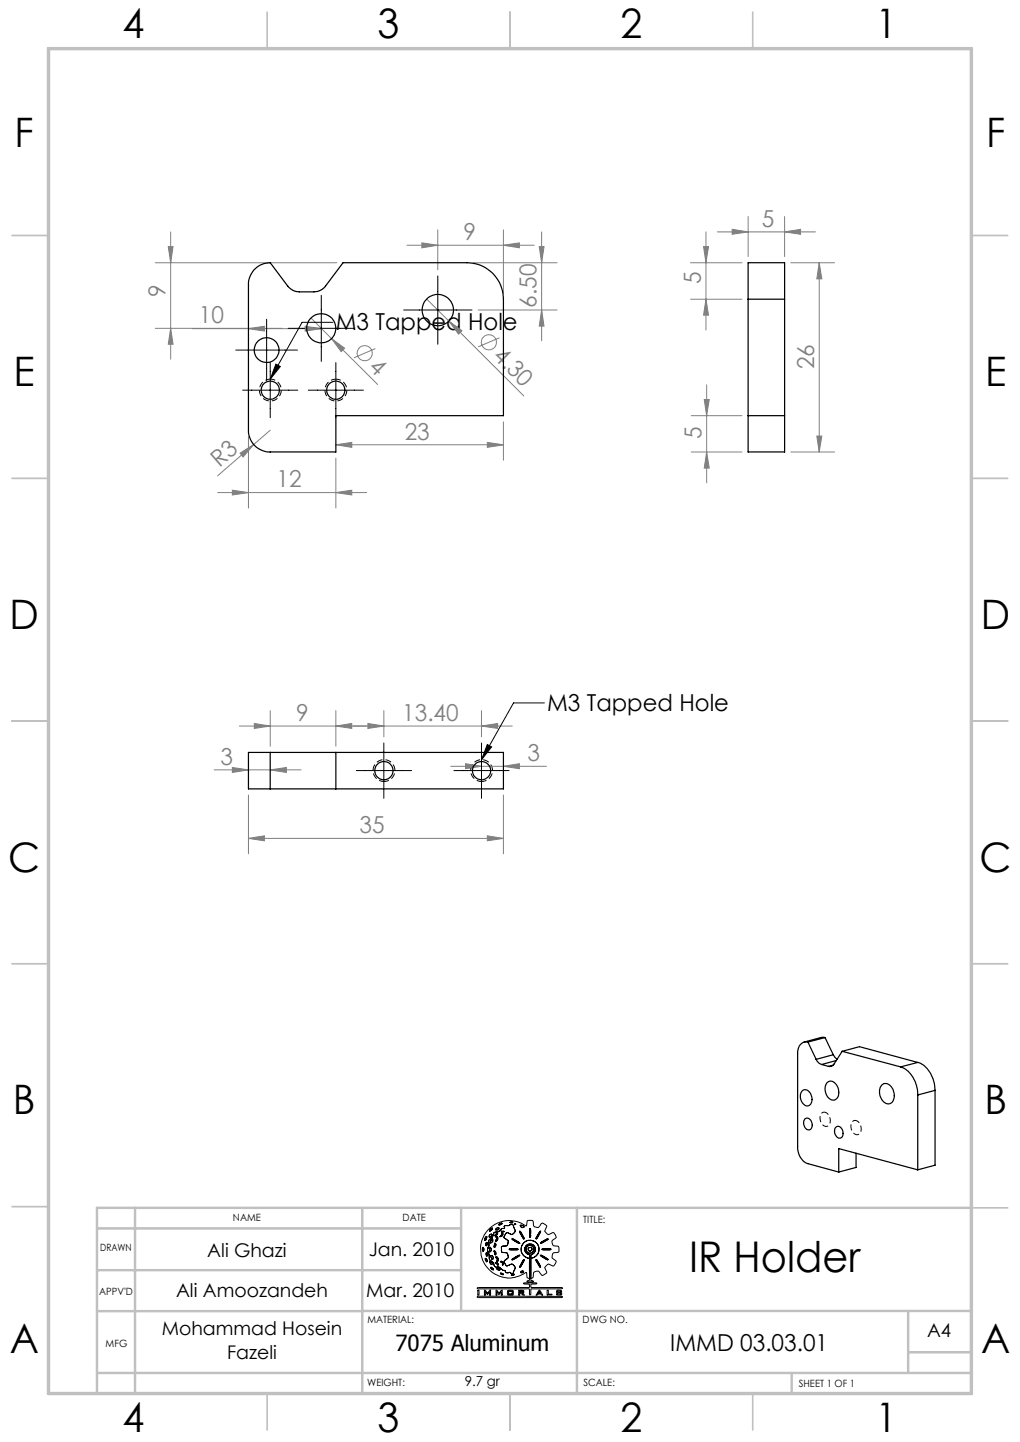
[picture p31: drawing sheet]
<svg xmlns="http://www.w3.org/2000/svg" width="210mm" height="297mm" viewBox="0 0 210 297" stroke-linecap="round" stroke-linejoin="round" font-family="sans-serif">
<defs><g id="words">
<text font-size="8.7" x="141.9" y="261.9">IR Holder</text>
<g font-size="8.4">
<text x="25.2" y="7.9">4</text>
<text x="77.7" y="7.9">3</text>
<text x="127.7" y="7.9">2</text>
<text x="180.2" y="7.9">1</text>
<text x="3" y="30.3">F</text>
<text x="203" y="30.3">F</text>
<text x="2.8" y="79.5">E</text>
<text x="202.8" y="79.5">E</text>
<text x="2" y="129.5">D</text>
<text x="202" y="129.5">D</text>
<text x="1.7" y="179.5">C</text>
<text x="201.7" y="179.5">C</text>
<text x="2.7" y="229.5">B</text>
<text x="202.7" y="229.5">B</text>
<text x="2" y="278.8">A</text>
<text x="202" y="278.8">A</text>
<text x="25.2" y="294.9">4</text>
<text x="77.7" y="294.9">3</text>
<text x="127.7" y="294.9">2</text>
<text x="180.2" y="294.9">1</text>
</g>
<g font-size="4.8" fill="#808080">
<text x="156.9" y="46.7">5</text>
<text x="95.4" y="49.4">9</text>
<text x="144.3" y="58.6" transform="rotate(-90 144.3 58.6)">5</text>
<text x="34.1" y="61.1" transform="rotate(-90 34.1 61.1)">9</text>
<text x="110.5" y="63.4" transform="rotate(-90 110.5 63.4)">6.50</text>
<text x="40.9" y="66.6">10</text>
<text x="75.8" y="75.7" transform="rotate(45 75.8 75.7)">4</text>
<text x="101.3" y="73.5" transform="rotate(45 101.3 73.5)">4.30</text>
<text x="167.6" y="76.1" transform="rotate(-90 167.6 76.1)">26</text>
<text x="83.3" y="90.5">23</text>
<text x="144.4" y="90.4" transform="rotate(-90 144.4 90.4)">5</text>
<text x="45.2" y="96.4" transform="rotate(-41 45.2 96.4)">R3</text>
<text x="56.9" y="100.4">12</text>
<text x="61" y="148.4">9</text>
<text x="82.8" y="148.4">13.40</text>
<text x="45.4" y="157.5">3</text>
<text x="108.6" y="156.7">3</text>
<text x="74" y="171.6">35</text>
</g>
<g font-size="4.8">
<text x="69.1" y="68.1">M3 Tapped Hole</text>
<text x="112.6" y="146.4">M3 Tapped Hole</text>
<text x="138" y="278.2">IMMD 03.03.01</text>
</g>
<text font-size="4.6" x="81.4" y="278.2">7075 Aluminum</text>
<g font-size="3.9">
<text x="42.7" y="258.9">Ali Ghazi</text>
<text x="75.9" y="258.6">Jan. 2010</text>
<text x="36.2" y="267.1">Ali Amoozandeh</text>
<text x="75.4" y="267.1">Mar. 2010</text>
<text x="33.3" y="275.1">Mohammad Hosein</text>
<text x="190.9" y="275.5">A4</text>
<text x="46.8" y="279.9">Fazeli</text>
</g>
<text font-size="2.8" x="95.7" y="285.6">9.7 gr</text>
<g font-size="2.1">
<text x="48" y="251.5">NAME</text>
<text x="82.9" y="251.5">DATE</text>
<text x="120.1" y="251.9">TITLE:</text>
<text x="20.6" y="257.7">DRAWN</text>
<text x="20.4" y="266.6">APPV'D</text>
<text x="75.6" y="272.5">MATERIAL:</text>
<text x="120" y="272.5">DWG NO.</text>
<text x="21.8" y="277.4">MFG</text>
<text x="75.6" y="285.5">WEIGHT:</text>
<text x="120.1" y="285.5">SCALE:</text>
<text x="164.5" y="285.6">SHEET 1 OF 1</text>
</g>
</g></defs>
<g fill="none" stroke="#808080" stroke-width=".21">
<path d="M32 54.1h37.4M34.6 50.8h1l-.5 3.3zM35.1 47.8v26.2M83.8 50.5h26.2M86.9 50l3.2 .5-3.2 .5zM90.1 47.3v8.3M97.4 54.1h17.3M103.6 50.5l3.3-.5v1zM103.6 47.3v13.1M111 50.8h1l-.5 3.3zM111.5 47.8v22.4M142.2 54.1h10.6"/>
<path d="M144.9 50.8h1l-.6 3.3zM145.3 47.8v20.2M147.7 47.8h20.2M150.7 47.2l3.3 .6-3.3 .5zM154 44.6v8.2M161.5 47.8l3.3-.6v1.1zM161.5 44.6v8.2M162.8 54.1h9M168.7 54.1v39M168.7 54.1l.5 3.3h-1zM32 67.6h26.1M35.1 67.6l.5 3.3h-1z"/>
<path d="M39.6 67.7h26.5M51.2 67.7l3.2-.5v1zM62.8 67.2l3.3 .5-3.3 .5zM64 65.5l13.8 13.7M68.3 69.7l2.6 2-.7 .7zM77.3 71.8l-4.4 1.9M87.8 61.6l4.6 4.5M92.4 66.1l2.7 2-.7 .7zM92.4 66.1l15.4 15.5M98.5 63.8h16.2M102.8 69.6l-4.3 1.8M111.5 63.8l.5 3.4h-1z"/>
<path d="M142.2 61.6h10.6M145.3 61.6l.6 3.3h-1zM145.5 79.3v20.1M49.4 93.3l2.8-1.8-2.1 2.6zM51.2 89.9v14.7M55.6 88.6l-10.8 9.4M69.1 91.6h34.5M69.1 91.6l3.3-.5v1zM69.1 94.4v10.2M100.3 91.1l3.3 .5-3.3 .5zM103.6 86.9v7.9M142.3 93.1h10.5"/>
<path d="M142.3 85.6h10.5M145 82.3h1l-.5 3.3zM145.5 93.1l.5 3.3h-1zM162.8 93.1h9M168.2 89.8h1l-.5 3.3zM44.8 101.5h30.7M47.8 101l3.4 .5-3.4 .4zM69.1 101.5l3.3-.5v.9zM44.1 158.6h17.9M47.8 158.1l3.4 .5-3.4 .5zM52.4 149l3.2 .5-3.2 .5zM55.6 158.6l3.3-.5v1z"/>
<path d="M55.6 146.4v7.3M69.1 149.5l3.3-.5v1zM69.1 146.4v7.3M75.7 149l3.3 .5-3.3 .5zM79 146.4v5.4M92.8 157.8h19.7M95.8 157.3l3.3 .5-3.3 .5zM99.1 149.5l3.3-.5v1zM99.1 146.4v5.4M103.6 157.8l3.3-.5v1zM105.5 149.5h-56.2M51.2 163.8v12.1"/>
<path d="M51.2 172.7h52.4M51.2 172.7l3.2-.5v1zM100.3 172.2l3.3 .5-3.3 .5zM103.6 163.8v12.1"/>
<circle cx="75.1" cy="72.7" r="1.56"/>
<circle cx="100.7" cy="70.5" r="1.56"/>
</g>
<g fill="none" stroke="#000" stroke-width=".21">
<path d="M90.1 56.8v14.1M48.5 72.1h12.7M54.9 65.8v12.7M55.6 74.7v11.3M56.8 75l.9 .5-2.1 2.6zM59.3 67.6h13.7M66.1 60.8v13.6M68.5 66.4h-6.3l-6.6 11.7M69.1 74.7v11.3M83.1 63.8h14.1M50 80.4h11.3M63.5 80.4h11.3"/>
<path d="M73.3 158.7h11.4M79 153v11.4M93.5 158.7h11.3M99.1 153v11.4M100.3 153.3l.9 .5-2.1 2.7zM112.1 144.8h-6.4l-6.6 11.7M99.3 257.2l.1 .4M99.6 257.2l-.2-.3-.1 .3M99.6 257.2v.3M99.6 257.5l-.1 .2-.1-.1M99.8 255.1v.2M99.9 259.1a.57 .57 0 0 1 .4 .8z"/>
<path d="M100.1 258.1l.1 .6M100.1 254.7l.1 .4M100.1 254.7l-.3 .4M100.1 258v.1M100.1 258l.3 .3M100.2 255.1l-.2 .3-.1 .1-.1-.2M100.2 258.7h.1M100.3 256h-.2v.6l.2-.2M100.3 256v.4M100.4 257.2l.1 .8M100.4 258.3l-.1 .4M100.5 253.3a6 6 0 0 1 7.9-.8l.1-1a.78 .78 0 0 1 1-.1 .78 .78 0 0 1 .3 .9 .86 .86 0 0 0 .9 .5 .86 .86 0 0 0 .7-.8l.3-.1 .8 .5-.1 .6a.84 .84 0 0 0 .5 1.3l1-.4 .4 .4a.55 .55 0 0 1 0 .8l-.6 .4v.6l.2 .5 1.1 .2 .1 1-1.1 .2a.98 .98 0 0 0-.2 1.2l.7 .6-.4 .9-.2 .1-1.1-.5-.7 .8 .4 1.1-.8 .5-.4-.4a.79 .79 0 0 0-1.1-.4 .79 .79 0 0 0-.4 1l-.1 .2-.4 .2v.4l.6 .2-1.4 .1v-.2l.4-.1 .1-.2v-.2l-.5-.2-.1-.8v-.2h-.2a5.9 5.9 0 0 1-7.8-.9 5.9 5.9 0 0 1 .1-7.9z"/>
<path d="M100.5 258l.1 .2a1.75 1.75 0 0 0 .5 1.5M100.6 256.1l.1 .4-.3 .7M100.7 257.1v-.2h.2l.2 .3M100.7 257.1l.1 .4M100.8 257.5v.3h.2M100.9 255.9l.2 .1M100.9 259.8l-.1 .2 .4 .4 .2-.1-.1-.3M100.9 259.8l.4 .2M100.9 253.2l-.1 .3 .1 .1M100.9 255.2l-.3 .3v.6M101 258.7h.4l.1 .2-.1 .5h-.1zM101 255.7l-.1 .2"/>
<path d="M101.1 254.2h.1v.3l-.2 .3-.3-.1M101.1 254.2l-.4 .5M101.1 259.7l.4 .4M101.1 257.2l-.1 .6M101.2 255.1l.3 .2M101.2 255.1l-.2 .6M101.3 252.9l-.4 .3M101.3 252.9l.1 .2M101.4 253.1l-.5 .5M101.5 255.3l-.1 .4-.3 .3M101.5 255.3v.4l-.4 .3M101.5 254.3l-.1 .6-.5 .3"/>
<path d="M101.5 254.3l-.1 .4-.5 .5M101.7 257.6l.1 .4M101.7 256.6v.3M101.8 257.6h-.1M101.8 257.6l.3 .3M101.8 256.1l.3 .2v.3l-.4 .3M101.8 256.1l-.1 .5M101.8 258l.1 .5M102.1 258.9l.1-.1 .4 .5-.2 .5h-.1l.1-.5zM102.1 260v.1M102.1 260l.3 .2M102.1 257.9v.4l-.2 .2"/>
<path d="M102.1 254.7l.3 .1 .1 .4-.4 .5 .2-.6zM102.2 253l-.1 .3h.1M102.2 254.1l.2-.2v.2M102.2 254.1l-.3 .3M102.2 253.7l-.4 .1-.3 .5M102.2 253.7l-.5 .2-.2 .4M102.3 254.3l-.3 .2-.1-.1M102.4 254.1l-.1 .2M102.6 252.8l.1 .1v.2M102.6 252.8l-.4 .2M102.7 253.1l-.5 .2M103.2 254.5l-.2 .1"/>
<path d="M103.2 253.6l.2 .2 .4-.2h-.3M103.2 253.6h.3M103.2 260l.2 .1M103.2 260l-.2-.2h.3l.2 .2M103.3 257.3v.6l.6 .1M103.3 253.1l-.7 .6h-.4M103.3 257.3v.5l.6 .2M103.3 254l-.1 .5M103.3 254l.2 .1a.55 .55 0 0 1-.6 .6l.1-.1M103.4 251.9l-.6 .2M103.4 251.9l-.5 .4h-.2l.1-.2M103.5 260l.1 .5"/>
<path d="M103.6 253l-.3 .1M103.8 259.7l.1 .5M103.9 253h-.3M103.9 258l.6 .1 .1 .6M103.9 258l.5 .1 .2 .6M103.9 252.5v.5M104 254.3l-.2 .6 .3 .3M104 254.3l-.2 .5 .3 .4M104.1 255.2l.5 .3v.4M104.5 256.5l-1.2 .2v.6M104.5 252.4l-.6 .1M104.6 259.1l-.8 .6"/>
<path d="M104.6 255.9l-.1 .6M104.6 258.7v.4M105 251.8h.6M105 257.2h1.4M105 257.2l-.2 .1 .3 .1M105 251.8l.3 .1M105.1 257.4h1.4M105.2 254.2l-.8-.3-.4 .4M105.2 252.2l.5 .2M105.2 252.2l-.7 .2M105.4 259.4l.2 .1M105.4 255.1l.3 .3 1.3 .7-.3-.3"/>
<path d="M105.4 255.1l.9 .4M105.6 251.8l-.3 .1M105.6 254.1l-.2 .2-.2-.1M105.7 252.4l.1 .5M105.8 252.9l.2 .4M106 253.8l-.4 .3M106 252.1h.2l-.3 .1zM106 253.3v.5M106 253.3l.1 .3-.1 .2M106.3 255.5l.4 .3M106.4 257.2h.2l-.1 .2M106.6 258.6l-1.2 .8"/>
<path d="M106.8 258.8l-1.2 .7M106.9 258.5l-.3 .1M106.9 258.5l.1 .1-.2 .2M107 253.7l.4 .7M107 253.6l.3 .3M107 253.6v.1M107.1 252.5l.1 .2M107.2 252.7l.2 .1M107.3 257.2v.6l.3 .6M107.3 257.2l.1 .7 .2 .5M107.3 253.9l.2 .4M107.4 254.4l.4 .8 .2-.1-.2-.4"/>
<path d="M107.5 254.3l.3 .4M107.6 252.4l-.3-.1-.2 .2M107.6 252.4l.2 .2M107.6 252.4l-.4-.1-.1 .2M107.6 258.4l.9 .6M107.7 256.1l-.4 1.1M107.7 256.1l-.3 .5-.1 .6M107.8 259.9l.2-.4-.2-.1-.8 1.4M107.8 259.9l-.3 .4M107.8 252.6l.1 .1M107.9 255.9l-.2 .2M107.9 252.7l-.5 .1"/>
<path d="M108.1 257.7l.5 .6M108.1 257v.7M108.3 257.5l.3 .4M108.5 256.8l-.2 .7M108.6 258.3l.4 .1v.6l-.1 .1-.4-.1M108.6 257.9l.7 .2M108.7 255.5l1.3 .2M108.7 255.5l-.8 .4M108.7 255.5l.6-.1 .7 .3M108.7 257.4l.5 .3M108.7 257.4l.2 .2 .3 .1M109 256.5l.7 .2 .3 .5"/>
<path d="M109 256.5l.5 .1 .5 .6M109 256.5l-.5 .3M109 256.9l-.2 .2-.1 .3M109 254.3v.4M109 254.7l.2 .1M109 256.9l.4 .1 .1 .2v.3l-.3 .2M109 256.9l-.3 .2v.3M109.1 259.2l-.1 2M109.1 259.2l.2 .1v1.8M109.2 254.3l-.1-1.3-.1 1.3M109.2 254.3l.1 .3M109.3 254.6l-.1 .2"/>
<path d="M109.4 258.4l-.1 .7M109.5 256.3h-.8l-.4 .3-.2 .4M109.5 256.3l.6 .5M109.5 256.3l-.5-.1-.5 .2-.4 .6M109.9 258.2l-.5 .2M110 257.2l-.2 .5-.5 .4M110 257.2l-.3 .7-.4 .2M110 255.7l.8 .7M110.1 256.8l.1 .3M110.2 257.7l-.3 .5M110.2 257.1v.6M110.3 258.8l-1 .3"/>
<path d="M110.3 259.5h.3l.7 1.5zM110.7 254.3l-.4 .9M110.8 256.4l.2 .7-.1 .6M110.8 256.4l.1 .5v.8M110.9 257.7l-.1 .5-.5 .6M110.9 257.7l-.2 .7-.4 .4M111 253.9l-.3 .4M111 253.9l.3-.3-.6 1.3-.4 .3M111.6 258.8l-.3-.3 .5 .2 1.1 .8-.5-.2M111.6 258.8l.4 .3M111.6 255.8l-.3 .3 .4-.2M111.7 257.2h1.5"/>
<path d="M111.7 257.2l-.1 .1 .2 .1M111.8 257.4h1.5M112 259.1l.4 .2M112 255.5l-.4 .3M112.1 255.7l-.4 .2M112.5 255.4l-.4 .3M112.6 255.2h.3l-.4 .2M112.6 255.2l-.6 .3M113.2 257.2l.2 .1-.1 .1M98.2 265.3l.2-.1h10.5v-.7h-.9l-.2-.2 2.7-.1v.2l-1.2 .1v.6l6.4 .1 .1 .2-6.4 .1-.1 1.1-.2 .1-.1-1.1-.3-.2-10.2 .1zM98.3 267h17.4l.1 .1-.3 .2h-16.9l-.4-.1zM98.4 265.7h.2v1h-.2z"/>
<path d="M99.7 265.7l.3 .1 .4 .5 .4-.6h.2v1h-.2v-.6l-.5 .5-.4-.5v.6h-.2zM101.4 261.2l.2 .2M101.4 261.2l-.3-.2-.1 .1 .6 .5v-.2M101.5 260.1l.2 .5M101.7 260.6l.3 .3M102 260.9h.7l.3 .3M102.1 260.1l.3 .3M102.1 265.7l.7 .6 .4-.5 .2-.1v1h-.2v-.6l-.4 .5-.5-.5v.6h-.2zM102.3 261.1l-.1 .2 .2 .2 .4 .1 .1-.1-.1-.2M102.3 261.1l.5 .2M102.4 260.2l.2 .3v.1l-.2-.2M103 261.2l.6 .5"/>
<path d="M103 262.2l.7 .3h-.4zM103.4 260.1v.4h.2M103.6 261.7h.3M103.9 261.7l.2 .4M103.9 260.2l.3 .5M104.1 262.1h.6M104.5 265.8l.2-.1 1 .1v.9h-1.2zM104.7 260.6l-.5 .1M104.7 265.9v.7M104.7 266.6h.7M104.7 265.9h.7M105 262l.2 .3h.5"/>
<path d="M105 262l-.3 .1M105.1 260.4l-.4 .2M105.1 260.4l.5 .1M105.4 265.9v.7M105.6 260.5l.3 .3M105.8 261.7l-.1 .6M105.9 262.5l-.1-.1-.6 .2h.4M105.9 262.5l-.3 .1M105.9 260.8l.2 .4-.3 .5M105.9 260.8l.2 .3-.3 .6M106.8 265.7l1 .1v.5l-.3 .1 .5 .3h-.4l-.4-.3h-.2v.3h-.2zM107 265.9l.6 .1"/>
<path d="M107 266.2h.6M107 265.9v.3M107 260.8v.2M107.5 261.8l-.3 .2M107.5 261.8l.3 .1M107.5 260.3l-.5 .7M107.6 266v.2M107.8 261.9l-.2 .2-.4-.1M109 261.2v2M109 263.2h.3M109.3 262.2v1M109.3 261.1v1.1"/>
<path d="M110.9 265.8h.3l.5 .9-.9-.2-.4 .2zM111.1 266l.1 .3h-.4zM112.7 265.7h.2v.9h.7v.1h-1zM114.7 265.8h.9v.2h-.2v-.1h-.6v.2l.8 .1v.5h-1l-.1-.2 .3-.1v.2h.6v-.3h-.7l-.1-.1z"/>
</g>
<path d="M55.7 78.1a2.25 2.25 0 0 0-2 3.3 2.25 2.25 0 0 0 3.8 .2 2.25 2.25 0 0 0-1.6-3.5h-.2M69.2 78.1a2.25 2.25 0 0 0-2 3.3 2.25 2.25 0 0 0 3.8 .2 2.25 2.25 0 0 0-1.6-3.5h-.2M79.1 161a2.25 2.25 0 0 1-2-3.4 2.25 2.25 0 0 1 3.8-.1 2.25 2.25 0 0 1-1.6 3.4l-.2 .1M99.2 161a2.25 2.25 0 0 1-2-3.4 2.25 2.25 0 0 1 3.8-.1 2.25 2.25 0 0 1-1.6 3.4l-.2 .1" fill="none" stroke="#000" stroke-width=".21" stroke-dasharray="1.3 .6" stroke-dashoffset=".2" stroke-linecap="butt"/>
<path d="M169.9 229.1a1.2 1.2 0 0 0-.9 1.9 1.02 1.02 0 0 0 .6 .9 1.02 1.02 0 0 0 1.1-.3 1.87 1.87 0 0 0-.8-2.5M176.2 230.8a1.2 1.2 0 0 0-.9 1.9 1.02 1.02 0 0 0 .7 .9 1.02 1.02 0 0 0 1.1-.3 1.87 1.87 0 0 0-.9-2.5" fill="none" stroke="#000" stroke-width=".21" stroke-dasharray="1.3 .6" stroke-dashoffset=".5" stroke-linecap="butt"/>
<g fill="none" stroke="#c0c0c0" stroke-width=".35">
<path d="M55 2.5v7.5M105 2.5v7.5M155 2.5v7.5M2.5 48.5h7.5M200 48.5h7.5M2.5 98.5h7.5M200 98.5h7.5M2.5 148.5h7.5M200 148.5h7.5M2.5 198.5h7.5M200 198.5h7.5M2.5 248.5h7.5"/>
<path d="M200 248.8h7.5M55 287v7.5M105 287v7.5M155 287v7.5"/>
</g>
<g fill="none" stroke="#c0c0c0" stroke-width=".5">
<path d="M20 253h74.9M27.8 248.8v38.2M74.6 248.8v38.2M94.9 248.8v21.2M118.8 248.8v38.2M200 248.8h-180v38.2M20 270h54.6M20 261.6h74.9M74.6 270h125.4M187 270v12.8M187 278.5h13M20 282.8h180"/>
<path d="M163 282.8v4.2"/>
</g>
<path d="M10 10h190v277h-190z" fill="none" stroke="#c0c0c0" stroke-width=".7"/>
<g fill="#808080">
<path d="M49.4 93.3l2.8-1.8-2.1 2.6z"/>
<path d="M68.3 69.7l2.6 2-.7 .7z"/>
<path d="M92.4 66.1l2.7 2-.7 .7z"/>
<path d="M62.8 67.2l3.3 .5-3.3 .5zM51.2 67.7l3.2-.5v1zM69.1 101.5l3.3-.5v.9zM47.8 101l3.4 .5-3.4 .4zM69.1 149.5l3.3-.5v1zM52.4 149l3.2 .5-3.2 .5z"/>
<path d="M86.9 50l3.2 .5-3.2 .5zM103.6 50.5l3.3-.5v1zM150.7 47.2l3.3 .6-3.3 .5zM161.5 47.8l3.3-.6v1.1zM75.7 149l3.3 .5-3.3 .5zM99.1 149.5l3.3-.5v1zM95.8 157.3l3.3 .5-3.3 .5zM103.6 157.8l3.3-.5v1zM47.8 158.1l3.4 .5-3.4 .5zM55.6 158.6l3.3-.5v1z"/>
<path d="M111.5 63.8l.5 3.4h-1zM111 50.8h1l-.5 3.3zM35.1 67.6l.5 3.3h-1zM34.6 50.8h1l-.5 3.3zM145.5 93.1l.5 3.3h-1zM145 82.3h1l-.5 3.3zM145.3 61.6l.6 3.3h-1zM144.9 50.8h1l-.6 3.3z"/>
<path d="M168.2 89.8h1l-.5 3.3zM168.7 54.1l.5 3.3h-1z"/>
<path d="M69.1 91.6l3.3-.5v1zM100.3 91.1l3.3 .5-3.3 .5zM51.2 172.7l3.2-.5v1zM100.3 172.2l3.3 .5-3.3 .5z"/>
</g>
<path d="M56.8 75l.9 .5-2.1 2.6zM100.3 153.3l.9 .5-2.1 2.7z" fill="#000"/>
<g fill="none" stroke="#000" stroke-width=".25">
<path d="M52.3 55.6a4.5 4.5 0 0 1 3.3-1.5l3.6 4.8a3 3 0 0 0 2.4 1.2h3a3 3 0 0 0 2.4-1.2l3.6-4.8h25.5a7.5 7.5 0 0 1 7.5 7.5v24h-34.5v7.5h-13.5a4.4 4.4 0 0 1-4.4-4.5v-30.5l.3-1.3zM154 61.6v-7.5h7.5v7.5M154 61.6v31.5h7.5v-31.5M154 61.6h7.5M154 85.6h7.5M55.6 155h-4.4v7.5h4.4M55.6 155h48v7.5h-48M55.6 155v7.5M69.1 155v7.5M166.3 214.6a1.93 1.93 0 0 0-2.1 2.4v19.2a3.5 3.5 0 0 0 2.1 3.5l6.4 1.7M166.3 214.6l1.7 3.6M168 218.2a1.77 1.77 0 0 0 1.2 1"/>
<path d="M169.2 219.2l1.4 .4M169.9 213.7h-.8l-3.5 .9M169.9 213.7l-3.6 .9M169.9 213.7l1.7 3.5M171.5 219.4l-.9 .2M171.6 217.2l.8 1M171.6 217.2l-3.6 1M172.2 218.4l-3 .8M173.4 216.5l-1.7 2.7a1 1 0 0 1-1.1 .4M173.4 216.5l12 3.2M173.4 216.5l3.6-.9 11.9 3.2M185.4 219.7a5.9 5.9 0 0 1 3.5 5.8"/>
<path d="M188.9 218.8a5.9 5.9 0 0 1 3.6 5.8M188.9 218.8l-3.5 .9M165.1 224.8a1.16 1.16 0 0 1 1.2-.2 1.16 1.16 0 0 1 .7 1 1.45 1.45 0 0 1-.9 2.2 2.06 2.06 0 0 1-1-3zM165.7 230.5a.97 .97 0 0 1 1.5 .8 .86 .86 0 0 1-.1 1.1 .86 .86 0 0 1-1 .2l-.2-.1a1.58 1.58 0 0 1-.2-2zM170.3 223a1.35 1.35 0 0 1 2.1 .8 1.99 1.99 0 0 1-.6 2.8 2.23 2.23 0 0 1-1.8-3.1zM172 232.3a.81 .81 0 0 1 .8-.3 .81 .81 0 0 1 .6 .7l.1 .2a1.01 1.01 0 0 1-.8 1.5l-.2-.1a1.61 1.61 0 0 1-.5-2zM176.2 237.5v2.9l-3.5 1M181.5 223.5a1.4 1.4 0 0 1 2.3 .7 2.17 2.17 0 0 1-.6 3.1 2.17 2.17 0 0 1-2.1-2.6l.1-.7zM188.9 225.5v15.4M192.5 224.6l-3.6 .9M192.5 224.6v15.4l-3.6 .9M188.9 240.9l-16.2-4.3v4.8"/>
<circle cx="54.9" cy="72.1" r="2.55"/>
<circle cx="66.1" cy="67.6" r="3"/>
<circle cx="90.1" cy="63.9" r="3.2"/>
<circle cx="55.6" cy="80.4" r="1.87"/>
<circle cx="69.1" cy="80.4" r="1.87"/>
<circle cx="79" cy="158.7" r="1.89"/>
<circle cx="99.1" cy="158.7" r="1.89"/>
</g>
<use href="#words"/>
</svg>
